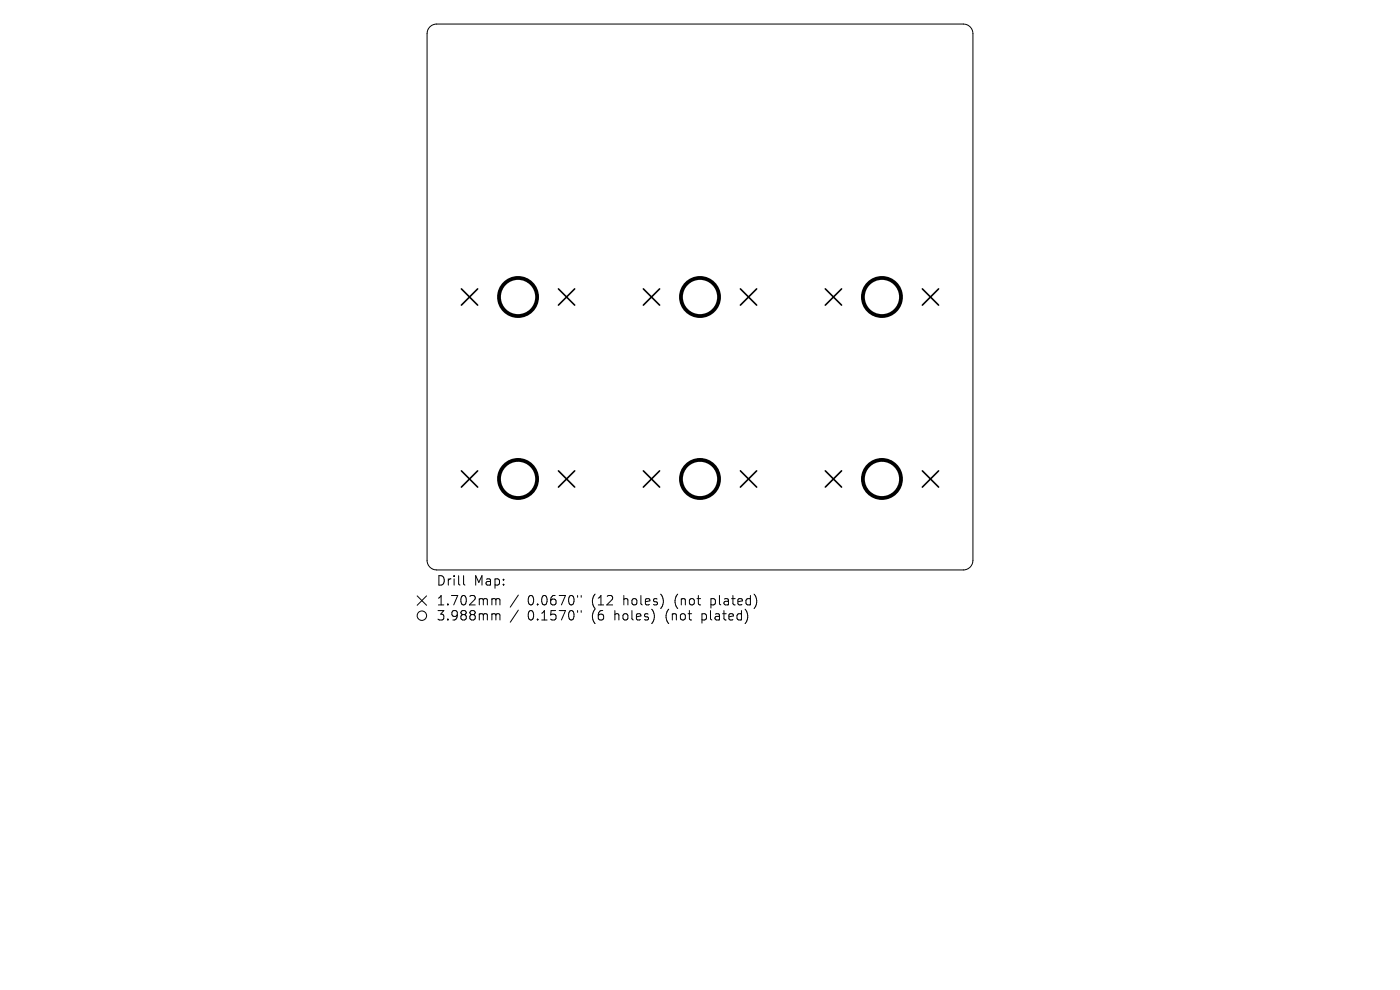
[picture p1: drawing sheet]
<svg xmlns="http://www.w3.org/2000/svg" width="297mm" height="210mm" viewBox="0 0 297 210" stroke-linecap="round" stroke-linejoin="round" font-family="sans-serif">
<defs><g id="words">
<g font-size="2.8">
<text x="92.5" y="124.5">Drill</text>
<text x="100.5" y="124.5">Map:</text>
<text x="92.5" y="128.7">1.702mm</text>
<text x="92.5" y="131.9">3.988mm</text>
<text x="111.9" y="128.7">0.0670&quot;</text>
<text x="111.9" y="131.9">0.1570&quot;</text>
<text x="125.7" y="128.7">(12</text>
<text x="125.7" y="131.9">(6</text>
<text x="130.6" y="131.9">holes)</text>
<text x="132.5" y="128.7">holes)</text>
<text x="141.7" y="131.9">(not</text>
<text x="143.6" y="128.7">(not</text>
<text x="149.5" y="131.9">plated)</text>
<text x="151.4" y="128.7">plated)</text>
</g>
</g></defs>
<g fill="none" stroke="#000" stroke-width=".21">
<path d="M91.2 5.7l.7-.5 .7-.1h111.8a2.03 2.03 0 0 1 2 2v111.8a2.03 2.03 0 0 1-2 2h-111.8a2.03 2.03 0 0 1-2-2v-111.8a2.03 2.03 0 0 1 .6-1.4zM88.5 126.4l2 2M90.5 126.4l-2 2M98.3 122.1v1.7l.3 .3M104.6 127l.5 .1 .1 .2M104.6 130.2h.3l.3 .3M105.2 127.3l.3-.3 .5 .1 .1 1.2M105.2 127.3v1M105.2 130.5v1M105.2 130.5l.3-.3 .5 .1 .1 1.2M110 126.2l-1.8 2.6M110 129.4l-1.8 2.6"/>
<path d="M122.5 126.3v.4M122.5 129.5v.4M123.3 126.3v.4M123.3 129.5v.4"/>
<circle cx="89.5" cy="130.6" r="1"/>
</g>
<g fill="none" stroke="#000" stroke-width=".34">
<path d="M97.9 61.3l3.4 3.4M101.3 61.3l-3.4 3.4M118.5 61.3l3.4 3.4M121.9 61.3l-3.4 3.4M136.5 61.3l3.4 3.4M139.9 61.3l-3.4 3.4M157.1 61.3l3.4 3.4M160.5 61.3l-3.4 3.4M175.1 61.3l3.4 3.4M178.5 61.3l-3.4 3.4M195.7 61.3l3.4 3.4M199.1 61.3l-3.4 3.4"/>
<path d="M97.9 99.9l3.4 3.4M101.3 99.9l-3.4 3.4M118.5 99.9l3.4 3.4M121.9 99.9l-3.4 3.4M136.5 99.9l3.4 3.4M139.9 99.9l-3.4 3.4M157.1 99.9l3.4 3.4M160.5 99.9l-3.4 3.4M175.1 99.9l3.4 3.4M178.5 99.9l-3.4 3.4M195.7 99.9l3.4 3.4M199.1 99.9l-3.4 3.4"/>
</g>
<g fill="none" stroke="#000" stroke-width=".81">
<circle cx="109.9" cy="63" r="4"/>
<circle cx="148.5" cy="63" r="4"/>
<circle cx="187.1" cy="63" r="4"/>
<circle cx="109.9" cy="101.6" r="4"/>
<circle cx="148.5" cy="101.6" r="4"/>
<circle cx="187.1" cy="101.6" r="4"/>
</g>
<use href="#words"/>
</svg>
